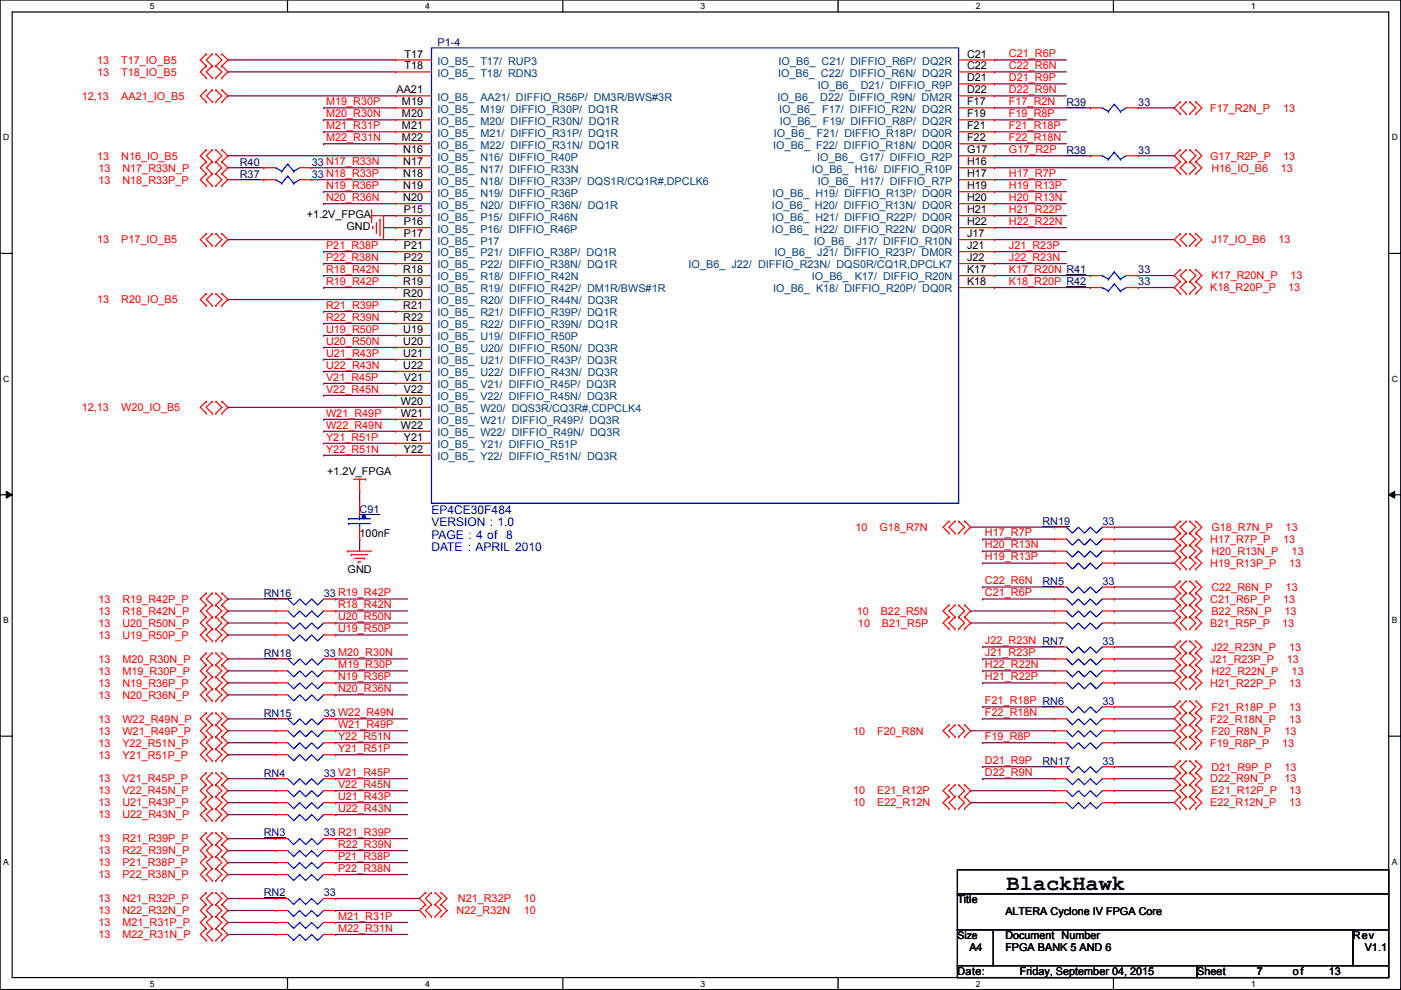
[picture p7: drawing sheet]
<svg xmlns="http://www.w3.org/2000/svg" width="297mm" height="210mm" viewBox="0 0 297 210" stroke-linecap="round" stroke-linejoin="round" font-family="sans-serif">
<defs><g id="words">
<text font-size="4.7" x="213.4" y="188.8">BlackHawk</text>
<g font-size="2.5" fill="#00f">
<text x="91.5" y="109">EP4CE30F484</text>
<text x="91.5" y="111.6">VERSION : 1.0</text>
<text x="91.5" y="114.2">PAGE : 4 of</text>
<text x="91.5" y="116.9">DATE : APRIL 2010</text>
<text x="107.3" y="114.2">8</text>
</g>
<g font-size="2.3" fill="#000080">
<text x="92.8" y="9.7">P1-4</text>
<text x="226.1" y="22.4">R39</text>
<text x="241.3" y="22.4">33</text>
<text x="50.8" y="35.1">R40</text>
<text x="66.1" y="35.1">33 N17_R33N</text>
<text x="226.1" y="32.6">R38</text>
<text x="241.3" y="32.6">33</text>
<text x="50.8" y="37.6">R37</text>
<text x="66.1" y="37.6">33 N18_R33P</text>
<text x="241.3" y="58">33</text>
<text x="241.3" y="60.5">33</text>
<text x="76.2" y="108.8">C91</text>
<text x="221" y="111.3">RN19</text>
<text x="233.7" y="111.3">33</text>
<text x="221" y="124">RN5</text>
<text x="233.7" y="124">33</text>
<text x="55.9" y="126.5">RN16</text>
<text x="68.6" y="126.5">33 R19_R42P</text>
<text x="233.7" y="136.7">33</text>
<text x="55.9" y="139.2">RN18</text>
<text x="68.6" y="139.2">33 M20_R30N</text>
<text x="233.7" y="149.4">33</text>
<text x="55.9" y="151.9">RN15</text>
<text x="68.6" y="151.9">33 W22_R49N</text>
<text x="55.9" y="164.6">RN4</text>
<text x="68.6" y="164.6">33 V21_R45P</text>
<text x="221" y="162.1">RN17</text>
<text x="233.7" y="162.1">33</text>
<text x="55.9" y="177.3">RN3</text>
<text x="68.6" y="177.3">33 R21_R39P</text>
<text x="55.9" y="190">RN2</text>
<text x="68.6" y="190">33</text>
</g>
<g font-size="2.3" fill="#f00">
<text x="20.6" y="13.5">13</text>
<text x="20.6" y="16">13</text>
<text x="25.7" y="13.5">T17_IO_B5</text>
<text x="25.7" y="16">T18_IO_B5</text>
<text x="213.9" y="14.7">C22_R6N</text>
<text x="213.9" y="12.1">C21_R6P</text>
<text x="213.9" y="17.2">D21_R9P</text>
<text x="17.3" y="21.1">12,13</text>
<text x="25.7" y="21.1">AA21_IO_B5</text>
<text x="69.1" y="22.3">M19_R30P</text>
<text x="213.9" y="19.8">D22_R9N</text>
<text x="213.9" y="22.3">F17_R2N</text>
<text x="256.6" y="23.7">F17_R2N_P</text>
<text x="272.1" y="23.7">13</text>
<text x="69.1" y="27.4">M21_R31P</text>
<text x="69.1" y="29.9">M22_R31N</text>
<text x="69.1" y="24.8">M20_R30N</text>
<text x="213.9" y="24.8">F19_R8P</text>
<text x="213.9" y="27.4">F21_R18P</text>
<text x="213.9" y="29.9">F22_R18N</text>
<text x="20.6" y="33.8">13</text>
<text x="25.7" y="33.8">N16_IO_B5</text>
<text x="213.9" y="32.5">G17_R2P</text>
<text x="256.6" y="33.8">G17_R2P_P</text>
<text x="272.1" y="33.8">13</text>
<text x="20.9" y="36.4">13</text>
<text x="20.9" y="38.9">13</text>
<text x="26" y="36.4">N17_R33N_P</text>
<text x="26" y="38.9">N18_R33P_P</text>
<text x="69.1" y="40.1">N19_R36P</text>
<text x="213.9" y="37.5">H17_R7P</text>
<text x="213.9" y="40.1">H19_R13P</text>
<text x="256.8" y="36.4">H16_IO_B6</text>
<text x="271.6" y="36.4">13</text>
<text x="69.1" y="42.6">N20_R36N</text>
<text x="213.9" y="42.6">H20_R13N</text>
<text x="213.9" y="45.2">H21_R22P</text>
<text x="213.9" y="47.7">H22_R22N</text>
<text x="20.6" y="51.6">13</text>
<text x="25.7" y="51.6">P17_IO_B5</text>
<text x="69.1" y="52.8">P21_R38P</text>
<text x="213.9" y="52.8">J21_R23P</text>
<text x="256.8" y="51.6">J17_IO_B6</text>
<text x="271.1" y="51.6">13</text>
<text x="69.1" y="57.9">R18_R42N</text>
<text x="69.1" y="55.3">P22_R38N</text>
<text x="213.9" y="55.3">J22_R23N</text>
<text x="213.9" y="57.9">K17_R20N R41</text>
<text x="256.8" y="59.2">K17_R20N_P</text>
<text x="273.6" y="59.2">13</text>
<text x="20.6" y="64.3">13</text>
<text x="25.7" y="64.3">R20_IO_B5</text>
<text x="69.1" y="65.5">R21_R39P</text>
<text x="69.1" y="60.4">R19_R42P</text>
<text x="213.9" y="60.4">K18_R20P R42</text>
<text x="256.6" y="61.8">K18_R20P_P</text>
<text x="273.1" y="61.8">13</text>
<text x="69.1" y="70.6">U19_R50P</text>
<text x="69.1" y="68">R22_R39N</text>
<text x="69.1" y="75.6">U21_R43P</text>
<text x="69.1" y="73.1">U20_R50N</text>
<text x="69.1" y="80.7">V21_R45P</text>
<text x="69.1" y="83.3">V22_R45N</text>
<text x="69.1" y="78.2">U22_R43N</text>
<text x="17.3" y="87.2">12,13</text>
<text x="25.7" y="87.2">W20_IO_B5</text>
<text x="69.1" y="88.3">W21_R49P</text>
<text x="69.1" y="96">Y22_R51N</text>
<text x="69.1" y="93.4">Y21_R51P</text>
<text x="69.1" y="90.9">W22_R49N</text>
<text x="181.4" y="112.6">10</text>
<text x="186.5" y="112.6">G18_R7N</text>
<text x="208.8" y="113.7">H17_R7P</text>
<text x="256.8" y="112.6">G18_R7N_P</text>
<text x="272.6" y="112.6">13</text>
<text x="208.8" y="118.8">H19_R13P</text>
<text x="208.8" y="116.3">H20_R13N</text>
<text x="256.6" y="115.1">H17_R7P_P</text>
<text x="256.8" y="117.6">H20_R13N_P</text>
<text x="272.1" y="115.1">13</text>
<text x="273.9" y="117.6">13</text>
<text x="208.8" y="123.9">C22_R6N</text>
<text x="256.6" y="120.2">H19_R13P_P</text>
<text x="256.8" y="125.3">C22_R6N_P</text>
<text x="272.6" y="125.3">13</text>
<text x="273.3" y="120.2">13</text>
<text x="20.9" y="127.8">13</text>
<text x="20.9" y="130.3">13</text>
<text x="26" y="127.8">R19_R42P_P</text>
<text x="26" y="130.3">R18_R42N_P</text>
<text x="71.7" y="131.5">U20_R50N</text>
<text x="71.7" y="129">R18_R42N</text>
<text x="181.7" y="130.3">10</text>
<text x="186.7" y="130.3">B22_R5N</text>
<text x="208.8" y="126.4">C21_R6P</text>
<text x="256.6" y="127.8">C21_R6P_P</text>
<text x="256.8" y="130.3">B22_R5N_P</text>
<text x="272.1" y="127.8">13</text>
<text x="272.3" y="130.3">13</text>
<text x="20.9" y="135.4">13</text>
<text x="20.9" y="132.9">13</text>
<text x="26" y="135.4">U19_R50P_P</text>
<text x="26" y="132.9">U20_R50N_P</text>
<text x="71.7" y="134.1">U19_R50P</text>
<text x="181.9" y="132.9">10</text>
<text x="187" y="132.9">B21_R5P</text>
<text x="208.8" y="136.6">J22_R23N RN7</text>
<text x="256.6" y="132.9">B21_R5P_P</text>
<text x="256.8" y="138">J22_R23N_P</text>
<text x="271.8" y="132.9">13</text>
<text x="273.3" y="138">13</text>
<text x="20.9" y="140.5">13</text>
<text x="20.9" y="143">13</text>
<text x="26" y="140.5">M20_R30N_P</text>
<text x="26" y="143">M19_R30P_P</text>
<text x="71.7" y="141.7">M19_R30P</text>
<text x="208.8" y="139.1">J21_R23P</text>
<text x="208.8" y="141.7">H22_R22N</text>
<text x="256.6" y="140.5">J21_R23P_P</text>
<text x="256.8" y="143">H22_R22N_P</text>
<text x="272.8" y="140.5">13</text>
<text x="273.9" y="143">13</text>
<text x="20.9" y="148.1">13</text>
<text x="20.9" y="145.6">13</text>
<text x="26" y="148.1">N20_R36N_P</text>
<text x="26" y="145.6">N19_R36P_P</text>
<text x="71.7" y="144.2">N19_R36P</text>
<text x="71.7" y="146.8">N20_R36N</text>
<text x="208.8" y="144.2">H21_R22P</text>
<text x="208.8" y="149.3">F21_R18P RN6</text>
<text x="256.6" y="145.6">H21_R22P_P</text>
<text x="273.3" y="145.6">13</text>
<text x="20.9" y="153.2">13</text>
<text x="20.9" y="155.7">13</text>
<text x="26" y="153.2">W22_R49N_P</text>
<text x="26" y="155.7">W21_R49P_P</text>
<text x="71.7" y="154.4">W21_R49P</text>
<text x="180.9" y="155.7">10</text>
<text x="186" y="155.7">F20_R8N</text>
<text x="208.8" y="151.8">F22_R18N</text>
<text x="256.6" y="153.2">F22_R18N_P</text>
<text x="256.8" y="150.7">F21_R18P_P</text>
<text x="256.8" y="155.7">F20_R8N_P</text>
<text x="272.3" y="155.7">13</text>
<text x="273.3" y="153.2">13</text>
<text x="273.3" y="150.7">13</text>
<text x="20.9" y="160.8">13</text>
<text x="20.9" y="158.3">13</text>
<text x="26" y="160.8">Y21_R51P_P</text>
<text x="26" y="158.3">Y22_R51N_P</text>
<text x="71.7" y="156.9">Y22_R51N</text>
<text x="71.7" y="159.5">Y21_R51P</text>
<text x="208.8" y="156.9">F19_R8P</text>
<text x="208.8" y="162">D21_R9P</text>
<text x="256.6" y="158.3">F19_R8P_P</text>
<text x="271.8" y="158.3">13</text>
<text x="20.9" y="165.9">13</text>
<text x="26" y="165.9">V21_R45P_P</text>
<text x="71.7" y="167.1">V22_R45N</text>
<text x="208.8" y="164.5">D22_R9N</text>
<text x="256.6" y="165.9">D22_R9N_P</text>
<text x="256.8" y="163.4">D21_R9P_P</text>
<text x="272.3" y="165.9">13</text>
<text x="272.3" y="163.4">13</text>
<text x="20.9" y="168.4">13</text>
<text x="20.9" y="171">13</text>
<text x="20.9" y="173.5">13</text>
<text x="26" y="168.4">V22_R45N_P</text>
<text x="26" y="171">U21_R43P_P</text>
<text x="26" y="173.5">U22_R43N_P</text>
<text x="71.7" y="172.2">U22_R43N</text>
<text x="71.7" y="169.6">U21_R43P</text>
<text x="180.9" y="171">10</text>
<text x="180.9" y="168.4">10</text>
<text x="186" y="171">E22_R12N</text>
<text x="186" y="168.4">E21_R12P</text>
<text x="256.6" y="171">E22_R12N_P</text>
<text x="256.8" y="168.4">E21_R12P_P</text>
<text x="273.3" y="171">13</text>
<text x="273.3" y="168.4">13</text>
<text x="20.9" y="178.6">13</text>
<text x="26" y="178.6">R21_R39P_P</text>
<text x="71.7" y="179.8">R22_R39N</text>
<text x="20.9" y="181.1">13</text>
<text x="20.9" y="183.7">13</text>
<text x="26" y="181.1">R22_R39N_P</text>
<text x="26" y="183.7">P21_R38P_P</text>
<text x="71.7" y="184.9">P22_R38N</text>
<text x="71.7" y="182.3">P21_R38P</text>
<text x="20.9" y="186.2">13</text>
<text x="20.9" y="191.3">13</text>
<text x="26" y="186.2">P22_R38N_P</text>
<text x="26" y="191.3">N21_R32P_P</text>
<text x="97.1" y="191.3">N21_R32P</text>
<text x="111" y="191.3">10</text>
<text x="20.9" y="193.8">13</text>
<text x="20.9" y="196.4">13</text>
<text x="26" y="193.8">N22_R32N_P</text>
<text x="26" y="196.4">M21_R31P_P</text>
<text x="71.7" y="197.6">M22_R31N</text>
<text x="71.7" y="195">M21_R31P</text>
<text x="96.8" y="193.8">N22_R32N</text>
<text x="111" y="193.8">10</text>
<text x="20.9" y="198.9">13</text>
<text x="26" y="198.9">M22_R31N_P</text>
</g>
<g font-size="2.3">
<text x="85.7" y="12.2">T17</text>
<text x="85.7" y="14.7">T18</text>
<text x="205" y="12.2">C21</text>
<text x="205" y="14.7">C22</text>
<text x="205" y="17.3">D21</text>
<text x="84.1" y="19.8">AA21</text>
<text x="85.2" y="22.4">M19</text>
<text x="205" y="19.8">D22</text>
<text x="205" y="22.4">F17</text>
<text x="85.2" y="24.9">M20</text>
<text x="85.2" y="27.4">M21</text>
<text x="85.2" y="30">M22</text>
<text x="205" y="24.9">F19</text>
<text x="205" y="27.4">F21</text>
<text x="205" y="30">F22</text>
<text x="85.5" y="32.5">N16</text>
<text x="85.5" y="35.1">N17</text>
<text x="205" y="32.5">G17</text>
<text x="205" y="35.1">H16</text>
<text x="85.5" y="37.6">N18</text>
<text x="85.5" y="40.1">N19</text>
<text x="205" y="37.6">H17</text>
<text x="205" y="40.1">H19</text>
<text x="65.1" y="46.3">+1.2V_FPGA</text>
<text x="85.5" y="42.7">N20</text>
<text x="85.6" y="45.2">P15</text>
<text x="85.6" y="47.8">P16</text>
<text x="205" y="42.7">H20</text>
<text x="205" y="45.2">H21</text>
<text x="205" y="47.8">H22</text>
<text x="73.5" y="48.8">GND</text>
<text x="85.6" y="50.3">P17</text>
<text x="85.6" y="52.8">P21</text>
<text x="205" y="50.3">J17</text>
<text x="205" y="52.8">J21</text>
<text x="85.5" y="57.9">R18</text>
<text x="85.6" y="55.4">P22</text>
<text x="205" y="55.4">J22</text>
<text x="205" y="57.9">K17</text>
<text x="85.5" y="60.5">R19</text>
<text x="85.5" y="63">R20</text>
<text x="85.5" y="65.5">R21</text>
<text x="205" y="60.5">K18</text>
<text x="85.5" y="68.1">R22</text>
<text x="85.5" y="70.6">U19</text>
<text x="85.5" y="73.2">U20</text>
<text x="85.5" y="75.7">U21</text>
<text x="85.5" y="78.2">U22</text>
<text x="85.6" y="80.8">V21</text>
<text x="85.6" y="83.3">V22</text>
<text x="85" y="85.9">W20</text>
<text x="85" y="88.4">W21</text>
<text x="85" y="90.9">W22</text>
<text x="85.6" y="93.5">Y21</text>
<text x="69.4" y="100.6">+1.2V_FPGA</text>
<text x="85.6" y="96">Y22</text>
<text x="76.2" y="113.8">100nF</text>
<text x="73.7" y="121.5">GND</text>
<text x="203" y="191.6">Title</text>
<text x="213.2" y="194.1">ALTERA Cyclone IV FPGA Core</text>
<text x="205.5" y="201.7">A4</text>
<text x="213.2" y="199.2">Document Number</text>
<text x="213.2" y="201.7">FPGA BANK 5 AND 6</text>
<text x="286.8" y="199.2">Rev</text>
<text x="289.4" y="201.7">V1.1</text>
<text x="203" y="206.8">Date:</text>
<text x="216.2" y="206.8">Friday, September 04, 2015</text>
<text x="253.8" y="206.8">Sheet</text>
<text x="266.5" y="206.8">7</text>
<text x="274.1" y="206.8">of</text>
<text x="281.7" y="206.8">13</text>
</g>
<g font-size="2.3" fill="#004080">
<text x="92.8" y="13.7">IO_B5_ T17/ RUP3</text>
<text x="92.8" y="16.3">IO_B5_ T18/ RDN3</text>
<text x="165" y="16.3">IO_B6_ C22/ DIFFIO_R6N/ DQ2R</text>
<text x="165.1" y="13.7">IO_B6_ C21/ DIFFIO_R6P/ DQ2R</text>
<text x="92.8" y="21.4">IO_B5_ AA21/ DIFFIO_R56P/ DM3R/BWS#3R</text>
<text x="92.8" y="23.9">IO_B5_ M19/ DIFFIO_R30P/ DQ1R</text>
<text x="164.8" y="21.4">IO_B6_ D22/ DIFFIO_R9N/ DM2R</text>
<text x="165.2" y="23.9">IO_B6_ F17/ DIFFIO_R2N/ DQ2R</text>
<text x="173.4" y="18.8">IO_B6_ D21/ DIFFIO_R9P</text>
<text x="92.8" y="26.4">IO_B5_ M20/ DIFFIO_R30N/ DQ1R</text>
<text x="92.8" y="29">IO_B5_ M21/ DIFFIO_R31P/ DQ1R</text>
<text x="164.1" y="29">IO_B6_ F21/ DIFFIO_R18P/ DQ0R</text>
<text x="165.3" y="26.4">IO_B6_ F19/ DIFFIO_R8P/ DQ2R</text>
<text x="92.8" y="31.5">IO_B5_ M22/ DIFFIO_R31N/ DQ1R</text>
<text x="92.8" y="34.1">IO_B5_ N16/ DIFFIO_R40P</text>
<text x="163.9" y="31.5">IO_B6_ F22/ DIFFIO_R18N/ DQ0R</text>
<text x="173.3" y="34.1">IO_B6_ G17/ DIFFIO_R2P</text>
<text x="92.8" y="36.6">IO_B5_ N17/ DIFFIO_R33N</text>
<text x="92.8" y="39.1">IO_B5_ N18/ DIFFIO_R33P/ DQS1R/CQ1R#,DPCLK6</text>
<text x="92.8" y="41.7">IO_B5_ N19/ DIFFIO_R36P</text>
<text x="163.8" y="41.7">IO_B6_ H19/ DIFFIO_R13P/ DQ0R</text>
<text x="172.1" y="36.6">IO_B6_ H16/ DIFFIO_R10P</text>
<text x="173.4" y="39.1">IO_B6_ H17/ DIFFIO_R7P</text>
<text x="92.8" y="44.2">IO_B5_ N20/ DIFFIO_R36N/ DQ1R</text>
<text x="92.8" y="46.8">IO_B5_ P15/ DIFFIO_R46N</text>
<text x="163.7" y="44.2">IO_B6_ H20/ DIFFIO_R13N/ DQ0R</text>
<text x="163.8" y="46.8">IO_B6_ H21/ DIFFIO_R22P/ DQ0R</text>
<text x="92.8" y="49.3">IO_B5_ P16/ DIFFIO_R46P</text>
<text x="92.8" y="51.8">IO_B5_ P17</text>
<text x="163.7" y="49.3">IO_B6_ H22/ DIFFIO_R22N/ DQ0R</text>
<text x="172.5" y="51.8">IO_B6_ J17/ DIFFIO_R10N</text>
<text x="92.8" y="54.4">IO_B5_ P21/ DIFFIO_R38P/ DQ1R</text>
<text x="92.8" y="56.9">IO_B5_ P22/ DIFFIO_R38N/ DQ1R</text>
<text x="92.8" y="59.5">IO_B5_ R18/ DIFFIO_R42N</text>
<text x="146" y="56.9">IO_B6_ J22/ DIFFIO_R23N/ DQS0R/CQ1R,DPCLK7</text>
<text x="164.2" y="54.4">IO_B6_ J21/ DIFFIO_R23P/ DM0R</text>
<text x="172.1" y="59.5">IO_B6_ K17/ DIFFIO_R20N</text>
<text x="92.8" y="62">IO_B5_ R19/ DIFFIO_R42P/ DM1R/BWS#1R</text>
<text x="92.8" y="64.5">IO_B5_ R20/ DIFFIO_R44N/ DQ3R</text>
<text x="163.9" y="62">IO_B6_ K18/ DIFFIO_R20P/ DQ0R</text>
<text x="92.8" y="67.1">IO_B5_ R21/ DIFFIO_R39P/ DQ1R</text>
<text x="92.8" y="69.6">IO_B5_ R22/ DIFFIO_R39N/ DQ1R</text>
<text x="92.8" y="72.2">IO_B5_ U19/ DIFFIO_R50P</text>
<text x="92.8" y="74.7">IO_B5_ U20/ DIFFIO_R50N/ DQ3R</text>
<text x="92.8" y="77.2">IO_B5_ U21/ DIFFIO_R43P/ DQ3R</text>
<text x="92.8" y="79.8">IO_B5_ U22/ DIFFIO_R43N/ DQ3R</text>
<text x="92.8" y="82.3">IO_B5_ V21/ DIFFIO_R45P/ DQ3R</text>
<text x="92.8" y="84.9">IO_B5_ V22/ DIFFIO_R45N/ DQ3R</text>
<text x="92.8" y="87.4">IO_B5_ W20/ DQS3R/CQ3R#,CDPCLK4</text>
<text x="92.8" y="89.9">IO_B5_ W21/ DIFFIO_R49P/ DQ3R</text>
<text x="92.8" y="92.5">IO_B5_ W22/ DIFFIO_R49N/ DQ3R</text>
<text x="92.8" y="95">IO_B5_ Y21/ DIFFIO_R51P</text>
<text x="92.8" y="97.6">IO_B5_ Y22/ DIFFIO_R51N/ DQ3R</text>
</g>
<text font-size="2.2" x="203" y="199.1">Size</text>
<g font-size="1.8">
<text x="31.8" y="1.9">5</text>
<text x="90.1" y="1.9">4</text>
<text x="148.5" y="1.9">3</text>
<text x="206.9" y="1.9">2</text>
<text x="265.2" y="1.9">1</text>
<text x=".7" y="29.8">D</text>
<text x="295.1" y="29.8">D</text>
<text x=".7" y="81">C</text>
<text x="295.1" y="81">C</text>
<text x=".7" y="132.1">B</text>
<text x="295.1" y="132.1">B</text>
<text x=".7" y="183.3">A</text>
<text x="295.1" y="183.3">A</text>
<text x="31.8" y="209.2">5</text>
<text x="90.1" y="209.2">4</text>
<text x="148.5" y="209.2">3</text>
<text x="206.9" y="209.2">2</text>
<text x="265.2" y="209.2">1</text>
</g>
</g></defs>
<path d="M0 0h297v209.8h-297zM2.6 2.5h291.8v204.8h-291.8z" fill="none" stroke="#000" stroke-width=".25"/>
<g fill="#fff">
<path d="M31.8 .3h1v2h-1z"/>
<path d="M31.8 207.5h1v2.1h-1z"/>
</g>
<path d="M61 0v2.5M61 207.3v2.5" fill="none" stroke="#000" stroke-width=".25"/>
<g fill="#fff">
<path d="M90.1 .3h1v2h-1z"/>
<path d="M90.1 207.5h1v2.1h-1z"/>
</g>
<path d="M119.3 0v2.5M119.3 207.3v2.5" fill="none" stroke="#000" stroke-width=".25"/>
<g fill="#fff">
<path d="M148.5 .3h1v2h-1z"/>
<path d="M148.5 207.5h1v2.1h-1z"/>
</g>
<path d="M177.7 0v2.5M177.7 207.3v2.5" fill="none" stroke="#000" stroke-width=".25"/>
<g fill="#fff">
<path d="M206.9 .3h1v2h-1z"/>
<path d="M206.9 207.5h1v2.1h-1z"/>
</g>
<path d="M236.1 0v2.5M236.1 207.3v2.5" fill="none" stroke="#000" stroke-width=".25"/>
<g fill="#fff">
<path d="M265.2 .3h1.1v2h-1.1z"/>
<path d="M265.2 207.5h1.1v2.1h-1.1z"/>
<path d="M.7 28.1h1.3v2.1h-1.3z"/>
<path d="M295.1 28.1h1.3v2.1h-1.3z"/>
<path d="M.7 79.3h1.3v2h-1.3z"/>
<path d="M295.1 79.3h1.3v2h-1.3z"/>
</g>
<path d="M0 53.7h2.6M294.4 53.7h2.6" fill="none" stroke="#000" stroke-width=".25"/>
<g fill="#fff">
<path d="M.7 130.5h1.2v2h-1.2z"/>
<path d="M295.1 130.5h1.2v2h-1.2z"/>
</g>
<path d="M0 104.9h2.6M294.4 104.9h2.6" fill="none" stroke="#000" stroke-width=".25"/>
<path d="M1.3 104.2l1.3 .7-1.3 .7zM294.4 104.9l1.3-.7v1.4z" fill="#000"/>
<path d="M1.3 104.2l1.3 .7-1.3 .7zM294.4 104.9l1.3-.7v1.4z" fill="none" stroke="#000" stroke-width=".21"/>
<g fill="#fff">
<path d="M.7 181.7h1.2v2h-1.2z"/>
<path d="M295.1 181.7h1.2v2h-1.2z"/>
</g>
<path d="M0 156.1h2.6M294.4 156.1h2.6M203 184.4h91.4v5.1h-91.4zM203 189.5h91.4v7.6h-91.4zM203 197.1h7.6v7.6h-7.6zM210.6 197.1h76.2v7.6h-76.2zM286.8 197.1h7.6v7.6h-7.6zM203 204.7h50.8v2.6h-50.8zM253.8 204.7h40.6v2.6h-40.6z" fill="none" stroke="#000" stroke-width=".25"/>
<g fill="none" stroke="#800040" stroke-width=".25">
<path d="M48.3 12.7h.1M48.3 15.2h.1M48.3 12.7h35.6M48.3 15.2h35.6M210.9 15.2h.1M210.9 12.7h.1M210.9 17.8h.1M210.9 12.7h15.2M210.9 15.2h15.2M210.9 17.8h15.2M48.3 20.3h.1M48.3 33h.1"/>
<path d="M48.3 35.6h7.6M48.3 20.3h35.6M48.3 33h35.6M48.3 38.1h7.6M55.9 35.6h.1M55.9 38.1h.1M66.1 35.6h17.8M66.1 38.1h17.8M68.6 27.9h.1M68.6 30.5h.1M68.6 25.4h.1M68.6 22.9h.1"/>
<path d="M68.6 27.9h15.3M68.6 30.5h15.3M68.6 25.4h15.3M68.6 22.9h15.3M83.9 35.6h.1M83.9 38.1h.1M210.9 35.6h.1M210.9 20.3h.1M210.9 25.4h.1M210.9 27.9h.1M210.9 30.5h.1M210.9 38.1h.1"/>
<path d="M210.9 35.6h38.1M210.9 20.3h15.2M210.9 33h20.3M210.9 38.1h15.2M210.9 27.9h15.2M210.9 30.5h15.2M210.9 25.4h15.2M210.9 22.9h20.3M231.2 22.9h.1M231.2 33h.1M241.3 33h7.7M241.3 22.9h7.7"/>
<path d="M249 22.9h.1M249 33h.1M48.3 50.8h.1M48.3 50.8h35.6M68.6 58.4h.1M68.6 53.3h.1M68.6 55.9h.1M68.6 43.2h.1M68.6 40.6h.1M68.6 58.4h15.3M68.6 53.3h15.3M68.6 55.9h15.3"/>
<path d="M68.6 43.2h15.3M68.6 40.6h15.3M81.3 45.7h.1M81.3 48.3h.1M81.3 45.7h2.6M81.3 48.3h2.6M210.9 40.6h.1M210.9 43.2h.1M210.9 45.7h.1M210.9 48.3h.1M210.9 50.8h.1M210.9 55.9h.1"/>
<path d="M210.9 53.3h.1M210.9 45.7h15.2M210.9 48.3h15.2M210.9 58.4h20.3M210.9 53.3h15.2M210.9 55.9h15.2M210.9 50.8h38.1M210.9 43.2h15.2M210.9 40.6h15.2M231.2 58.4h.1M241.3 58.4h7.7M249 58.4h.1"/>
<path d="M48.3 63.5h.1M48.3 63.5h35.6M68.6 78.7h.1M68.6 76.2h.1M68.6 71.1h.1M68.6 73.7h.1M68.6 68.6h.1M68.6 66h.1M68.6 61h.1M68.6 78.7h15.3M68.6 76.2h15.3M68.6 71.1h15.3"/>
<path d="M68.6 73.7h15.3M68.6 68.6h15.3M68.6 66h15.3M68.6 61h15.3M210.9 61h20.3M231.2 61h.1M241.3 61h7.7M249 61h.1M48.3 86.4h.1M48.3 86.4h35.6M68.6 96.5h.1M68.6 94h.1"/>
<path d="M68.6 81.3h.1M68.6 83.8h.1M68.6 88.9h.1M68.6 91.4h.1M68.6 96.5h15.3M68.6 94h15.3M68.6 81.3h15.3M68.6 83.8h15.3M68.6 88.9h15.3M68.6 91.4h15.3M76.2 114.3h.1M76.2 104.1h.1"/>
<path d="M76.2 104.1v2.6M76.2 114.3v2.5M205.8 111.8h.1M205.8 111.8h17.8M208.3 119.4h.1M208.3 116.8h.1M208.3 114.3h.1M208.3 119.4h15.3M208.3 116.8h15.3M208.3 114.3h15.3M236.3 111.8h.1M236.3 114.3h.1"/>
<path d="M236.3 116.8h.1M236.3 119.4h.1M236.3 119.4h12.7M236.3 116.8h12.7M236.3 114.3h12.7M236.3 111.8h12.7M48.3 132.1h.1M48.3 129.5h.1M48.3 127h.1M48.3 134.6h.1M48.3 139.7h.1M48.3 139.7h10.2"/>
<path d="M48.3 132.1h10.2M48.3 134.6h10.2M48.3 129.5h10.2M48.3 127h10.2M71.2 132.1h.1M71.2 134.6h.1M71.2 129.5h.1M71.2 127h.1M71.2 139.7h.1M71.2 139.7h15.2M71.2 132.1h15.2M71.2 134.6h15.2"/>
<path d="M71.2 129.5h15.2M71.2 127h15.2M205.8 132.1h.1M205.8 129.5h.1M205.8 132.1h17.8M205.8 129.5h17.8M208.3 137.2h.1M208.3 139.7h.1M208.3 124.5h.1M208.3 127h.1M208.3 137.2h15.3M208.3 139.7h15.3"/>
<path d="M208.3 127h15.3M208.3 124.5h15.3M236.3 137.2h.1M236.3 139.7h.1M236.3 124.5h.1M236.3 127h.1M236.3 129.5h.1M236.3 132.1h.1M236.3 137.2h12.7M236.3 139.7h12.7M236.3 132.1h12.7M236.3 129.5h12.7"/>
<path d="M236.3 127h12.7M236.3 124.5h12.7M48.3 157.5h.1M48.3 154.9h.1M48.3 152.4h.1M48.3 144.8h.1M48.3 142.2h.1M48.3 147.3h.1M48.3 142.2h10.2M48.3 144.8h10.2M48.3 147.3h10.2M48.3 152.4h10.2"/>
<path d="M48.3 157.5h10.2M48.3 154.9h10.2M71.2 142.2h.1M71.2 144.8h.1M71.2 147.3h.1M71.2 157.5h.1M71.2 152.4h.1M71.2 154.9h.1M71.2 142.2h15.2M71.2 144.8h15.2M71.2 147.3h15.2M71.2 152.4h15.2"/>
<path d="M71.2 157.5h15.2M71.2 154.9h15.2M205.8 154.9h.1M205.8 154.9h17.8M208.3 142.2h.1M208.3 144.8h.1M208.3 152.4h.1M208.3 149.9h.1M208.3 157.5h.1M208.3 142.2h15.3M208.3 144.8h15.3M208.3 152.4h15.3"/>
<path d="M208.3 149.9h15.3M208.3 157.5h15.3M236.3 142.2h.1M236.3 144.8h.1M236.3 149.9h.1M236.3 152.4h.1M236.3 154.9h.1M236.3 157.5h.1M236.3 142.2h12.7M236.3 144.8h12.7M236.3 152.4h12.7M236.3 149.9h12.7"/>
<path d="M236.3 157.5h12.7M236.3 154.9h12.7M48.3 165.1h.1M48.3 167.6h.1M48.3 170.2h.1M48.3 172.7h.1M48.3 160h.1M48.3 177.8h.1M48.3 160h10.2M48.3 165.1h10.2M48.3 170.2h10.2M48.3 167.6h10.2"/>
<path d="M48.3 177.8h10.2M48.3 172.7h10.2M71.2 160h.1M71.2 177.8h.1M71.2 167.6h.1M71.2 165.1h.1M71.2 172.7h.1M71.2 170.2h.1M71.2 160h15.2M71.2 165.1h15.2M71.2 170.2h15.2M71.2 167.6h15.2"/>
<path d="M71.2 177.8h15.2M71.2 172.7h15.2M205.8 170.2h.1M205.8 167.6h.1M205.8 170.2h17.8M205.8 167.6h17.8M208.3 162.6h.1M208.3 165.1h.1M208.3 162.6h15.3M208.3 165.1h15.3M236.3 162.6h.1M236.3 165.1h.1"/>
<path d="M236.3 167.6h.1M236.3 170.2h.1M236.3 162.6h12.7M236.3 165.1h12.7M236.3 170.2h12.7M236.3 167.6h12.7M48.3 182.9h.1M48.3 180.3h.1M48.3 185.4h.1M48.3 195.6h.1M48.3 193h.1M48.3 190.5h.1"/>
<path d="M48.3 198.1h.1M48.3 193h10.2M48.3 190.5h10.2M48.3 198.1h10.2M48.3 195.6h10.2M48.3 180.3h10.2M48.3 185.4h10.2M48.3 182.9h10.2M71.2 193h.1M71.2 190.5h.1M71.2 198.1h.1M71.2 195.6h.1"/>
<path d="M71.2 180.3h.1M71.2 185.4h.1M71.2 182.9h.1M71.2 193h17.7M71.2 190.5h17.7M71.2 198.1h15.2M71.2 195.6h15.2M71.2 180.3h15.2M71.2 185.4h15.2M71.2 182.9h15.2"/>
</g>
<g fill="none" stroke="#f00" stroke-width=".25">
<path d="M43.7 19.1h.1M43.7 11.4h.1M43.7 14h.1M43.7 16.5h.1M43.7 19.1l-1.2 1.2 1.2 1.3M43.7 11.4l-1.2 1.3 1.2 1.3M43.7 14l-1.2 1.2 1.2 1.3M45 19.1h.1M45 14h.1M45 11.4h.1M45 16.5h.1M45 19.1l-1.3 1.2 1.3 1.3"/>
<path d="M45 11.4l-1.3 1.3 1.3 1.3M45 14l-1.3 1.2 1.3 1.3M45.8 19.1h.1M45.8 14h.1M45.8 11.4h.1M45.8 16.5h.1M45.8 19.1l1.2 1.2-1.2 1.3M45.8 11.4l1.2 1.3-1.2 1.3M45.8 14l1.2 1.2-1.2 1.3M47 19.1h.1M47 11.4h.1M47 14h.1"/>
<path d="M47 16.5h.1M47 19.1l1.3 1.2-1.3 1.3M47 11.4l1.3 1.3-1.3 1.3M47 14l1.3 1.2-1.3 1.3M83.9 12.7h.1M83.9 15.2h.1M83.9 12.7h7.6M83.9 15.2h7.6M203.2 12.7h7.7M203.2 15.2h7.7M203.2 17.8h7.7M210.9 12.7h.1"/>
<path d="M210.9 15.2h.1M210.9 17.8h.1M43.7 21.6h.1M43.7 31.8h.1M43.7 34.3h.1M43.7 36.8h.1M43.7 39.4h.1M43.7 31.8l-1.2 1.2 1.2 1.3M43.7 34.3l-1.2 1.3 1.2 1.2M43.7 36.8l-1.2 1.3 1.2 1.3M45 21.6h.1M45 34.3h.1"/>
<path d="M45 31.8h.1M45 36.8h.1M45 39.4h.1M45 31.8l-1.3 1.2 1.3 1.3M45 34.3l-1.3 1.3 1.3 1.2M45 36.8l-1.3 1.3 1.3 1.3M45.8 21.6h.1M45.8 34.3h.1M45.8 31.8h.1M45.8 36.8h.1M45.8 39.4h.1M45.8 31.8l1.2 1.2-1.2 1.3"/>
<path d="M45.8 34.3l1.2 1.3-1.2 1.2M45.8 36.8l1.2 1.3-1.2 1.3M47 21.6h.1M47 31.8h.1M47 34.3h.1M47 36.8h.1M47 39.4h.1M47 31.8l1.3 1.2-1.3 1.3M47 34.3l1.3 1.3-1.3 1.2M47 36.8l1.3 1.3-1.3 1.3M55.9 35.6h.1M55.9 38.1h.1"/>
<path d="M55.9 35.6h2.6M55.9 38.1h2.6M63.5 35.6h2.6M63.5 38.1h2.6M66.1 35.6h.1M66.1 38.1h.1M83.9 20.3h.1M83.9 22.9h.1M83.9 25.4h.1M83.9 27.9h.1M83.9 30.5h.1M83.9 33h.1"/>
<path d="M83.9 35.6h.1M83.9 38.1h.1M83.9 35.6h7.6M83.9 20.3h7.6M83.9 22.9h7.6M83.9 25.4h7.6M83.9 27.9h7.6M83.9 30.5h7.6M83.9 33h7.6M83.9 38.1h7.6M203.2 35.6h7.7M203.2 20.3h7.7"/>
<path d="M203.2 22.9h7.7M203.2 25.4h7.7M203.2 27.9h7.7M203.2 30.5h7.7M203.2 33h7.7M203.2 38.1h7.7M210.9 20.3h.1M210.9 22.9h.1M210.9 25.4h.1M210.9 27.9h.1M210.9 30.5h.1M210.9 33h.1"/>
<path d="M210.9 35.6h.1M210.9 38.1h.1M231.2 33h.1M231.2 22.9h.1M231.2 22.9h2.5M231.2 33h2.5M238.8 22.9h2.5M238.8 33h2.5M241.3 33h.1M241.3 22.9h.1M250.2 21.6h.1M250.2 24.1h.1"/>
<path d="M250.2 31.8h.1M250.2 34.3h.1M250.2 36.8h.1M250.2 31.8l-1.2 1.2 1.2 1.3M250.2 21.6l-1.2 1.3 1.2 1.2M250.2 34.3l-1.2 1.3 1.2 1.2M251.5 24.1h.1M251.5 21.6h.1M251.5 34.3h.1M251.5 31.8h.1M251.5 36.8h.1M251.5 31.8l-1.3 1.2 1.3 1.3"/>
<path d="M251.5 21.6l-1.3 1.3 1.3 1.2M251.5 34.3l-1.3 1.3 1.3 1.2M252.3 24.1h.1M252.3 21.6h.1M252.3 34.3h.1M252.3 31.8h.1M252.3 36.8h.1M252.3 31.8l1.2 1.2-1.2 1.3M252.3 21.6l1.2 1.3-1.2 1.2M252.3 34.3l1.2 1.3-1.2 1.2M253.5 21.6h.1M253.5 24.1h.1"/>
<path d="M253.5 31.8h.1M253.5 34.3h.1M253.5 36.8h.1M253.5 31.8l1.3 1.2-1.3 1.3M253.5 21.6l1.3 1.3-1.3 1.2M253.5 34.3l1.3 1.3-1.3 1.2M43.7 49.5h.1M43.7 52.1h.1M43.7 49.5l-1.2 1.3 1.2 1.3M45 52.1h.1M45 49.5h.1M45 49.5l-1.3 1.3 1.3 1.3"/>
<path d="M45.8 52.1h.1M45.8 49.5h.1M45.8 49.5l1.2 1.3-1.2 1.3M47 49.5h.1M47 52.1h.1M47 49.5l1.3 1.3-1.3 1.3M78.8 47h.1M78.8 45.7h2.5M78.8 44.5v2.5M79 48h.1M79 48v.5M79.8 49.3h.1"/>
<path d="M79.8 47.3v2M80.6 46.5h.1M80.6 46.5v3.5M81.3 45.7h.1M81.3 45.7v5.1M83.9 40.6h.1M83.9 43.2h.1M83.9 45.7h.1M83.9 48.3h.1M83.9 50.8h.1M83.9 53.3h.1M83.9 55.9h.1"/>
<path d="M83.9 58.4h.1M83.9 45.7h7.6M83.9 58.4h7.6M83.9 40.6h7.6M83.9 43.2h7.6M83.9 48.3h7.6M83.9 50.8h7.6M83.9 53.3h7.6M83.9 55.9h7.6M203.2 45.7h7.7M203.2 58.4h7.7M203.2 40.6h7.7"/>
<path d="M203.2 43.2h7.7M203.2 48.3h7.7M203.2 50.8h7.7M203.2 53.3h7.7M203.2 55.9h7.7M210.9 40.6h.1M210.9 43.2h.1M210.9 45.7h.1M210.9 48.3h.1M210.9 50.8h.1M210.9 53.3h.1M210.9 55.9h.1"/>
<path d="M210.9 58.4h.1M231.2 58.4h.1M231.2 58.4h2.5M238.8 58.4h2.5M241.3 58.4h.1M250.2 59.7h.1M250.2 57.2h.1M250.2 49.5h.1M250.2 52.1h.1M250.2 59.7l-1.2 1.3 1.2 1.2M250.2 57.2l-1.2 1.2 1.2 1.3M250.2 49.5l-1.2 1.3 1.2 1.3"/>
<path d="M251.5 59.7h.1M251.5 57.2h.1M251.5 52.1h.1M251.5 49.5h.1M251.5 59.7l-1.3 1.3 1.3 1.2M251.5 57.2l-1.3 1.2 1.3 1.3M251.5 49.5l-1.3 1.3 1.3 1.3M252.3 59.7h.1M252.3 57.2h.1M252.3 52.1h.1M252.3 49.5h.1M252.3 59.7l1.2 1.3-1.2 1.2"/>
<path d="M252.3 57.2l1.2 1.2-1.2 1.3M252.3 49.5l1.2 1.3-1.2 1.3M253.5 59.7h.1M253.5 57.2h.1M253.5 49.5h.1M253.5 52.1h.1M253.5 59.7l1.3 1.3-1.3 1.2M253.5 57.2l1.3 1.2-1.3 1.3M253.5 49.5l1.3 1.3-1.3 1.3M43.7 62.2h.1M43.7 64.8h.1M43.7 62.2l-1.2 1.3 1.2 1.3"/>
<path d="M45 64.8h.1M45 62.2h.1M45 62.2l-1.3 1.3 1.3 1.3M45.8 64.8h.1M45.8 62.2h.1M45.8 62.2l1.2 1.3-1.2 1.3M47 62.2h.1M47 64.8h.1M47 62.2l1.3 1.3-1.3 1.3M83.9 61h.1M83.9 63.5h.1M83.9 66h.1"/>
<path d="M83.9 68.6h.1M83.9 71.1h.1M83.9 73.7h.1M83.9 76.2h.1M83.9 78.7h.1M83.9 61h7.6M83.9 63.5h7.6M83.9 66h7.6M83.9 68.6h7.6M83.9 71.1h7.6M83.9 73.7h7.6M83.9 76.2h7.6"/>
<path d="M83.9 78.7h7.6M203.2 61h7.7M210.9 61h.1M231.2 61h.1M231.2 61h2.5M238.8 61h2.5M241.3 61h.1M250.2 62.2h.1M251.5 62.2h.1M252.3 62.2h.1M253.5 62.2h.1M43.7 85.1h.1"/>
<path d="M43.7 87.6h.1M43.7 85.1l-1.2 1.3 1.2 1.2M45 87.6h.1M45 85.1h.1M45 85.1l-1.3 1.3 1.3 1.2M45.8 87.6h.1M45.8 85.1h.1M45.8 85.1l1.2 1.3-1.2 1.2M47 85.1h.1M47 87.6h.1M47 85.1l1.3 1.3-1.3 1.2M83.9 81.3h.1"/>
<path d="M83.9 83.8h.1M83.9 86.4h.1M83.9 88.9h.1M83.9 91.4h.1M83.9 94h.1M83.9 96.5h.1M83.9 81.3h7.6M83.9 83.8h7.6M83.9 86.4h7.6M83.9 88.9h7.6M83.9 91.4h7.6M83.9 94h7.6"/>
<path d="M83.9 96.5h7.6M73.7 116.8h.1M73.7 116.8h5.1M74.5 117.6h.1M74.5 117.6h3.5M75 101.6h2.5M75.2 118.4h2.1M76 119.1h.1M76 119.1h.5M76.2 104.1h.1M76.2 101.6v2.5M77.3 118.4h.1"/>
<path d="M77.5 101.6h.1M201.2 110.5h.1M201.2 113h.1M201.2 110.5l-1.3 1.3 1.3 1.2M202.5 113h.1M202.5 110.5h.1M202.5 110.5l-1.3 1.3 1.3 1.2M203.2 113h.1M203.2 110.5h.1M203.2 110.5l1.3 1.3-1.3 1.2M204.5 110.5h.1M204.5 113h.1"/>
<path d="M204.5 110.5l1.3 1.3-1.3 1.2M223.6 119.4h.1M223.6 116.8h.1M223.6 114.3h.1M223.6 111.8h.1M223.6 116.8h2.5M223.6 119.4h2.5M223.6 114.3h2.5M223.6 111.8h2.5M233.7 116.8h2.6M233.7 119.4h2.6M233.7 114.3h2.6"/>
<path d="M233.7 111.8h2.6M236.3 111.8h.1M236.3 114.3h.1M236.3 116.8h.1M236.3 119.4h.1M250.2 113h.1M250.2 115.6h.1M250.2 110.5h.1M250.2 118.1h.1M250.2 113l-1.2 1.3 1.2 1.3M250.2 110.5l-1.2 1.3 1.2 1.2M250.2 115.6l-1.2 1.2 1.2 1.3"/>
<path d="M250.2 118.1l-1.2 1.3 1.2 1.3M251.5 115.6h.1M251.5 113h.1M251.5 110.5h.1M251.5 118.1h.1M251.5 113l-1.3 1.3 1.3 1.3M251.5 110.5l-1.3 1.3 1.3 1.2M251.5 115.6l-1.3 1.2 1.3 1.3M251.5 118.1l-1.3 1.3 1.3 1.3M252.3 115.6h.1M252.3 113h.1M252.3 110.5h.1"/>
<path d="M252.3 118.1h.1M252.3 113l1.2 1.3-1.2 1.3M252.3 110.5l1.2 1.3-1.2 1.2M252.3 115.6l1.2 1.2-1.2 1.3M252.3 118.1l1.2 1.3-1.2 1.3M253.5 113h.1M253.5 115.6h.1M253.5 110.5h.1M253.5 118.1h.1M253.5 113l1.3 1.3-1.3 1.3M253.5 110.5l1.3 1.3-1.3 1.2M253.5 115.6l1.3 1.2-1.3 1.3"/>
<path d="M253.5 118.1l1.3 1.3-1.3 1.3M43.7 125.7h.1M43.7 128.3h.1M43.7 130.8h.1M43.7 133.4h.1M43.7 135.9h.1M43.7 138.4h.1M43.7 125.7l-1.2 1.3 1.2 1.3M43.7 128.3l-1.2 1.2 1.2 1.3M43.7 133.4l-1.2 1.2 1.2 1.3M43.7 130.8l-1.2 1.3 1.2 1.3M43.7 138.4l-1.2 1.3 1.2 1.3"/>
<path d="M45 128.3h.1M45 125.7h.1M45 130.8h.1M45 135.9h.1M45 133.4h.1M45 138.4h.1M45 125.7l-1.3 1.3 1.3 1.3M45 128.3l-1.3 1.2 1.3 1.3M45 133.4l-1.3 1.2 1.3 1.3M45 130.8l-1.3 1.3 1.3 1.3M45 138.4l-1.3 1.3 1.3 1.3M45.8 128.3h.1"/>
<path d="M45.8 125.7h.1M45.8 130.8h.1M45.8 135.9h.1M45.8 133.4h.1M45.8 138.4h.1M45.8 125.7l1.2 1.3-1.2 1.3M45.8 128.3l1.2 1.2-1.2 1.3M45.8 133.4l1.2 1.2-1.2 1.3M45.8 130.8l1.2 1.3-1.2 1.3M45.8 138.4l1.2 1.3-1.2 1.3M47 125.7h.1M47 128.3h.1"/>
<path d="M47 130.8h.1M47 133.4h.1M47 135.9h.1M47 138.4h.1M47 125.7l1.3 1.3-1.3 1.3M47 128.3l1.3 1.2-1.3 1.3M47 133.4l1.3 1.2-1.3 1.3M47 130.8l1.3 1.3-1.3 1.3M47 138.4l1.3 1.3-1.3 1.3M58.5 139.7h.1M58.5 127h.1M58.5 129.5h.1"/>
<path d="M58.5 132.1h.1M58.5 134.6h.1M58.5 132.1h2.5M58.5 129.5h2.5M58.5 127h2.5M58.5 139.7h2.5M58.5 134.6h2.5M68.6 132.1h2.6M68.6 129.5h2.6M68.6 127h2.6M68.6 139.7h2.6M68.6 134.6h2.6"/>
<path d="M71.2 139.7h.1M71.2 134.6h.1M71.2 132.1h.1M71.2 129.5h.1M71.2 127h.1M201.2 130.8h.1M201.2 133.4h.1M201.2 128.3h.1M201.2 130.8l-1.3 1.3 1.3 1.3M201.2 128.3l-1.3 1.2 1.3 1.3M202.5 133.4h.1M202.5 130.8h.1"/>
<path d="M202.5 128.3h.1M202.5 130.8l-1.3 1.3 1.3 1.3M202.5 128.3l-1.3 1.2 1.3 1.3M203.2 133.4h.1M203.2 130.8h.1M203.2 128.3h.1M203.2 130.8l1.3 1.3-1.3 1.3M203.2 128.3l1.3 1.2-1.3 1.3M204.5 130.8h.1M204.5 133.4h.1M204.5 128.3h.1M204.5 130.8l1.3 1.3-1.3 1.3"/>
<path d="M204.5 128.3l1.3 1.2-1.3 1.3M223.6 132.1h.1M223.6 129.5h.1M223.6 127h.1M223.6 124.5h.1M223.6 139.7h.1M223.6 137.2h.1M223.6 132.1h2.5M223.6 129.5h2.5M223.6 127h2.5M223.6 124.5h2.5M223.6 139.7h2.5"/>
<path d="M223.6 137.2h2.5M233.7 132.1h2.6M233.7 129.5h2.6M233.7 127h2.6M233.7 124.5h2.6M233.7 139.7h2.6M233.7 137.2h2.6M236.3 124.5h.1M236.3 127h.1M236.3 129.5h.1M236.3 132.1h.1M236.3 137.2h.1"/>
<path d="M236.3 139.7h.1M250.2 138.4h.1M250.2 135.9h.1M250.2 120.7h.1M250.2 125.7h.1M250.2 128.3h.1M250.2 123.2h.1M250.2 130.8h.1M250.2 133.4h.1M250.2 125.7l-1.2 1.3 1.2 1.3M250.2 123.2l-1.2 1.3 1.2 1.2M250.2 138.4l-1.2 1.3 1.2 1.3"/>
<path d="M250.2 135.9l-1.2 1.3 1.2 1.2M250.2 128.3l-1.2 1.2 1.2 1.3M250.2 130.8l-1.2 1.3 1.2 1.3M251.5 138.4h.1M251.5 135.9h.1M251.5 120.7h.1M251.5 128.3h.1M251.5 125.7h.1M251.5 123.2h.1M251.5 130.8h.1M251.5 133.4h.1M251.5 123.2l-1.3 1.3 1.3 1.2"/>
<path d="M251.5 138.4l-1.3 1.3 1.3 1.3M251.5 135.9l-1.3 1.3 1.3 1.2M251.5 125.7l-1.3 1.3 1.3 1.3M251.5 128.3l-1.3 1.2 1.3 1.3M251.5 130.8l-1.3 1.3 1.3 1.3M252.3 138.4h.1M252.3 135.9h.1M252.3 120.7h.1M252.3 128.3h.1M252.3 125.7h.1M252.3 123.2h.1M252.3 130.8h.1"/>
<path d="M252.3 133.4h.1M252.3 138.4l1.2 1.3-1.2 1.3M252.3 135.9l1.2 1.3-1.2 1.2M252.3 125.7l1.2 1.3-1.2 1.3M252.3 123.2l1.2 1.3-1.2 1.2M252.3 128.3l1.2 1.2-1.2 1.3M252.3 130.8l1.2 1.3-1.2 1.3M253.5 138.4h.1M253.5 135.9h.1M253.5 120.7h.1M253.5 125.7h.1M253.5 128.3h.1"/>
<path d="M253.5 123.2h.1M253.5 130.8h.1M253.5 133.4h.1M253.5 138.4l1.3 1.3-1.3 1.3M253.5 135.9l1.3 1.3-1.3 1.2M253.5 125.7l1.3 1.3-1.3 1.3M253.5 123.2l1.3 1.3-1.3 1.2M253.5 128.3l1.3 1.2-1.3 1.3M253.5 130.8l1.3 1.3-1.3 1.3M43.7 151.1h.1M43.7 153.7h.1M43.7 156.2h.1"/>
<path d="M43.7 158.8h.1M43.7 141h.1M43.7 143.5h.1M43.7 146.1h.1M43.7 148.6h.1M43.7 151.1l-1.2 1.3 1.2 1.3M43.7 153.7l-1.2 1.2 1.2 1.3M43.7 158.8l-1.2 1.2 1.2 1.3M43.7 156.2l-1.2 1.3 1.2 1.3M43.7 141l-1.2 1.2 1.2 1.3M43.7 146.1l-1.2 1.2 1.2 1.3M43.7 143.5l-1.2 1.3 1.2 1.3"/>
<path d="M45 153.7h.1M45 151.1h.1M45 156.2h.1M45 158.8h.1M45 141h.1M45 143.5h.1M45 148.6h.1M45 146.1h.1M45 151.1l-1.3 1.3 1.3 1.3M45 153.7l-1.3 1.2 1.3 1.3M45 158.8l-1.3 1.2 1.3 1.3M45 156.2l-1.3 1.3 1.3 1.3"/>
<path d="M45 141l-1.3 1.2 1.3 1.3M45 146.1l-1.3 1.2 1.3 1.3M45 143.5l-1.3 1.3 1.3 1.3M45.8 153.7h.1M45.8 151.1h.1M45.8 156.2h.1M45.8 158.8h.1M45.8 141h.1M45.8 143.5h.1M45.8 148.6h.1M45.8 146.1h.1M45.8 151.1l1.2 1.3-1.2 1.3"/>
<path d="M45.8 153.7l1.2 1.2-1.2 1.3M45.8 158.8l1.2 1.2-1.2 1.3M45.8 156.2l1.2 1.3-1.2 1.3M45.8 141l1.2 1.2-1.2 1.3M45.8 146.1l1.2 1.2-1.2 1.3M45.8 143.5l1.2 1.3-1.2 1.3M47 151.1h.1M47 153.7h.1M47 156.2h.1M47 158.8h.1M47 141h.1M47 143.5h.1"/>
<path d="M47 146.1h.1M47 148.6h.1M47 151.1l1.3 1.3-1.3 1.3M47 153.7l1.3 1.2-1.3 1.3M47 158.8l1.3 1.2-1.3 1.3M47 156.2l1.3 1.3-1.3 1.3M47 141l1.3 1.2-1.3 1.3M47 146.1l1.3 1.2-1.3 1.3M47 143.5l1.3 1.3-1.3 1.3M58.5 152.4h.1M58.5 154.9h.1M58.5 157.5h.1"/>
<path d="M58.5 142.2h.1M58.5 144.8h.1M58.5 147.3h.1M58.5 157.5h2.5M58.5 154.9h2.5M58.5 152.4h2.5M58.5 147.3h2.5M58.5 144.8h2.5M58.5 142.2h2.5M68.6 157.5h2.6M68.6 154.9h2.6M68.6 152.4h2.6"/>
<path d="M68.6 147.3h2.6M68.6 144.8h2.6M68.6 142.2h2.6M71.2 157.5h.1M71.2 154.9h.1M71.2 152.4h.1M71.2 147.3h.1M71.2 144.8h.1M71.2 142.2h.1M201.2 153.7h.1M201.2 156.2h.1M201.2 153.7l-1.3 1.2 1.3 1.3"/>
<path d="M202.5 156.2h.1M202.5 153.7h.1M202.5 153.7l-1.3 1.2 1.3 1.3M203.2 156.2h.1M203.2 153.7h.1M203.2 153.7l1.3 1.2-1.3 1.3M204.5 153.7h.1M204.5 156.2h.1M204.5 153.7l1.3 1.2-1.3 1.3M223.6 157.5h.1M223.6 154.9h.1M223.6 152.4h.1"/>
<path d="M223.6 149.9h.1M223.6 144.8h.1M223.6 142.2h.1M223.6 157.5h2.5M223.6 154.9h2.5M223.6 152.4h2.5M223.6 144.8h2.5M223.6 142.2h2.5M223.6 149.9h2.5M233.7 157.5h2.6M233.7 154.9h2.6M233.7 152.4h2.6"/>
<path d="M233.7 144.8h2.6M233.7 142.2h2.6M233.7 149.9h2.6M236.3 149.9h.1M236.3 152.4h.1M236.3 154.9h.1M236.3 157.5h.1M236.3 142.2h.1M236.3 144.8h.1M250.2 141h.1M250.2 143.5h.1M250.2 146.1h.1"/>
<path d="M250.2 151.1h.1M250.2 153.7h.1M250.2 148.6h.1M250.2 156.2h.1M250.2 158.8h.1M250.2 141l-1.2 1.2 1.2 1.3M250.2 143.5l-1.2 1.3 1.2 1.3M250.2 151.1l-1.2 1.3 1.2 1.3M250.2 148.6l-1.2 1.3 1.2 1.2M250.2 153.7l-1.2 1.2 1.2 1.3M250.2 156.2l-1.2 1.3 1.2 1.3M251.5 141h.1"/>
<path d="M251.5 143.5h.1M251.5 146.1h.1M251.5 153.7h.1M251.5 151.1h.1M251.5 148.6h.1M251.5 156.2h.1M251.5 158.8h.1M251.5 141l-1.3 1.2 1.3 1.3M251.5 143.5l-1.3 1.3 1.3 1.3M251.5 151.1l-1.3 1.3 1.3 1.3M251.5 148.6l-1.3 1.3 1.3 1.2M251.5 153.7l-1.3 1.2 1.3 1.3"/>
<path d="M251.5 156.2l-1.3 1.3 1.3 1.3M252.3 141h.1M252.3 143.5h.1M252.3 146.1h.1M252.3 153.7h.1M252.3 151.1h.1M252.3 148.6h.1M252.3 156.2h.1M252.3 158.8h.1M252.3 141l1.2 1.2-1.2 1.3M252.3 143.5l1.2 1.3-1.2 1.3M252.3 151.1l1.2 1.3-1.2 1.3"/>
<path d="M252.3 148.6l1.2 1.3-1.2 1.2M252.3 153.7l1.2 1.2-1.2 1.3M252.3 156.2l1.2 1.3-1.2 1.3M253.5 141h.1M253.5 143.5h.1M253.5 146.1h.1M253.5 151.1h.1M253.5 153.7h.1M253.5 148.6h.1M253.5 156.2h.1M253.5 158.8h.1M253.5 141l1.3 1.2-1.3 1.3"/>
<path d="M253.5 143.5l1.3 1.3-1.3 1.3M253.5 151.1l1.3 1.3-1.3 1.3M253.5 148.6l1.3 1.3-1.3 1.2M253.5 153.7l1.3 1.2-1.3 1.3M253.5 156.2l1.3 1.3-1.3 1.3M43.7 163.8h.1M43.7 166.4h.1M43.7 168.9h.1M43.7 171.5h.1M43.7 174h.1M43.7 161.3h.1M43.7 176.5h.1"/>
<path d="M43.7 179.1h.1M43.7 163.8l-1.2 1.3 1.2 1.3M43.7 166.4l-1.2 1.2 1.2 1.3M43.7 168.9l-1.2 1.3 1.2 1.3M43.7 171.5l-1.2 1.2 1.2 1.3M43.7 176.5l-1.2 1.3 1.2 1.3M43.7 179.1l-1.2 1.2 1.2 1.3M45 166.4h.1M45 163.8h.1M45 168.9h.1M45 171.5h.1M45 174h.1"/>
<path d="M45 161.3h.1M45 179.1h.1M45 176.5h.1M45 163.8l-1.3 1.3 1.3 1.3M45 166.4l-1.3 1.2 1.3 1.3M45 168.9l-1.3 1.3 1.3 1.3M45 171.5l-1.3 1.2 1.3 1.3M45 176.5l-1.3 1.3 1.3 1.3M45 179.1l-1.3 1.2 1.3 1.3M45.8 166.4h.1M45.8 163.8h.1M45.8 168.9h.1"/>
<path d="M45.8 171.5h.1M45.8 174h.1M45.8 161.3h.1M45.8 179.1h.1M45.8 176.5h.1M45.8 163.8l1.2 1.3-1.2 1.3M45.8 166.4l1.2 1.2-1.2 1.3M45.8 168.9l1.2 1.3-1.2 1.3M45.8 171.5l1.2 1.2-1.2 1.3M45.8 176.5l1.2 1.3-1.2 1.3M45.8 179.1l1.2 1.2-1.2 1.3M47 163.8h.1"/>
<path d="M47 166.4h.1M47 168.9h.1M47 171.5h.1M47 174h.1M47 161.3h.1M47 176.5h.1M47 179.1h.1M47 163.8l1.3 1.3-1.3 1.3M47 166.4l1.3 1.2-1.3 1.3M47 168.9l1.3 1.3-1.3 1.3M47 171.5l1.3 1.2-1.3 1.3M47 176.5l1.3 1.3-1.3 1.3"/>
<path d="M47 179.1l1.3 1.2-1.3 1.3M58.5 160h.1M58.5 177.8h.1M58.5 165.1h.1M58.5 167.6h.1M58.5 170.2h.1M58.5 172.7h.1M58.5 170.2h2.5M58.5 167.6h2.5M58.5 165.1h2.5M58.5 160h2.5M58.5 177.8h2.5"/>
<path d="M58.5 172.7h2.5M68.6 170.2h2.6M68.6 167.6h2.6M68.6 165.1h2.6M68.6 160h2.6M68.6 177.8h2.6M68.6 172.7h2.6M71.2 160h.1M71.2 177.8h.1M71.2 172.7h.1M71.2 170.2h.1M71.2 167.6h.1"/>
<path d="M71.2 165.1h.1M201.2 168.9h.1M201.2 171.5h.1M201.2 166.4h.1M201.2 168.9l-1.3 1.3 1.3 1.3M201.2 166.4l-1.3 1.2 1.3 1.3M202.5 171.5h.1M202.5 168.9h.1M202.5 166.4h.1M202.5 168.9l-1.3 1.3 1.3 1.3M202.5 166.4l-1.3 1.2 1.3 1.3M203.2 171.5h.1"/>
<path d="M203.2 168.9h.1M203.2 166.4h.1M203.2 168.9l1.3 1.3-1.3 1.3M203.2 166.4l1.3 1.2-1.3 1.3M204.5 168.9h.1M204.5 171.5h.1M204.5 166.4h.1M204.5 168.9l1.3 1.3-1.3 1.3M204.5 166.4l1.3 1.2-1.3 1.3M223.6 170.2h.1M223.6 167.6h.1M223.6 165.1h.1"/>
<path d="M223.6 162.6h.1M223.6 170.2h2.5M223.6 167.6h2.5M223.6 165.1h2.5M223.6 162.6h2.5M233.7 170.2h2.6M233.7 167.6h2.6M233.7 165.1h2.6M233.7 162.6h2.6M236.3 162.6h.1M236.3 165.1h.1M236.3 167.6h.1"/>
<path d="M236.3 170.2h.1M250.2 163.8h.1M250.2 166.4h.1M250.2 161.3h.1M250.2 168.9h.1M250.2 171.5h.1M250.2 163.8l-1.2 1.3 1.2 1.3M250.2 161.3l-1.2 1.3 1.2 1.2M250.2 166.4l-1.2 1.2 1.2 1.3M250.2 168.9l-1.2 1.3 1.2 1.3M251.5 166.4h.1M251.5 163.8h.1"/>
<path d="M251.5 161.3h.1M251.5 168.9h.1M251.5 171.5h.1M251.5 163.8l-1.3 1.3 1.3 1.3M251.5 161.3l-1.3 1.3 1.3 1.2M251.5 166.4l-1.3 1.2 1.3 1.3M251.5 168.9l-1.3 1.3 1.3 1.3M252.3 166.4h.1M252.3 163.8h.1M252.3 161.3h.1M252.3 168.9h.1M252.3 171.5h.1"/>
<path d="M252.3 163.8l1.2 1.3-1.2 1.3M252.3 161.3l1.2 1.3-1.2 1.2M252.3 166.4l1.2 1.2-1.2 1.3M252.3 168.9l1.2 1.3-1.2 1.3M253.5 163.8h.1M253.5 166.4h.1M253.5 161.3h.1M253.5 168.9h.1M253.5 171.5h.1M253.5 163.8l1.3 1.3-1.3 1.3M253.5 161.3l1.3 1.3-1.3 1.2M253.5 166.4l1.3 1.2-1.3 1.3"/>
<path d="M253.5 168.9l1.3 1.3-1.3 1.3M43.7 181.6h.1M43.7 184.2h.1M43.7 186.7h.1M43.7 189.2h.1M43.7 191.8h.1M43.7 194.3h.1M43.7 196.9h.1M43.7 199.4h.1M43.7 184.2l-1.2 1.2 1.2 1.3M43.7 181.6l-1.2 1.3 1.2 1.3M43.7 189.2l-1.2 1.3 1.2 1.3"/>
<path d="M43.7 191.8l-1.2 1.2 1.2 1.3M43.7 196.9l-1.2 1.2 1.2 1.3M43.7 194.3l-1.2 1.3 1.2 1.3M45 181.6h.1M45 186.7h.1M45 184.2h.1M45 191.8h.1M45 189.2h.1M45 194.3h.1M45 199.4h.1M45 196.9h.1M45 184.2l-1.3 1.2 1.3 1.3"/>
<path d="M45 181.6l-1.3 1.3 1.3 1.3M45 189.2l-1.3 1.3 1.3 1.3M45 191.8l-1.3 1.2 1.3 1.3M45 196.9l-1.3 1.2 1.3 1.3M45 194.3l-1.3 1.3 1.3 1.3M45.8 181.6h.1M45.8 186.7h.1M45.8 184.2h.1M45.8 191.8h.1M45.8 189.2h.1M45.8 194.3h.1M45.8 199.4h.1"/>
<path d="M45.8 196.9h.1M45.8 184.2l1.2 1.2-1.2 1.3M45.8 181.6l1.2 1.3-1.2 1.3M45.8 189.2l1.2 1.3-1.2 1.3M45.8 191.8l1.2 1.2-1.2 1.3M45.8 196.9l1.2 1.2-1.2 1.3M45.8 194.3l1.2 1.3-1.2 1.3M47 181.6h.1M47 184.2h.1M47 186.7h.1M47 189.2h.1M47 191.8h.1"/>
<path d="M47 194.3h.1M47 196.9h.1M47 199.4h.1M47 184.2l1.3 1.2-1.3 1.3M47 181.6l1.3 1.3-1.3 1.3M47 189.2l1.3 1.3-1.3 1.3M47 191.8l1.3 1.2-1.3 1.3M47 196.9l1.3 1.2-1.3 1.3M47 194.3l1.3 1.3-1.3 1.3M58.5 180.3h.1M58.5 182.9h.1M58.5 185.4h.1"/>
<path d="M58.5 190.5h.1M58.5 193h.1M58.5 195.6h.1M58.5 198.1h.1M58.5 185.4h2.5M58.5 182.9h2.5M58.5 180.3h2.5M58.5 198.1h2.5M58.5 195.6h2.5M58.5 193h2.5M58.5 190.5h2.5M68.6 185.4h2.6"/>
<path d="M68.6 182.9h2.6M68.6 180.3h2.6M68.6 198.1h2.6M68.6 195.6h2.6M68.6 193h2.6M68.6 190.5h2.6M71.2 185.4h.1M71.2 182.9h.1M71.2 180.3h.1M71.2 198.1h.1M71.2 195.6h.1M71.2 193h.1"/>
<path d="M71.2 190.5h.1M90.2 189.2h.1M90.2 191.8h.1M90.2 194.3h.1M90.2 189.2l-1.3 1.3 1.3 1.3M90.2 191.8l-1.3 1.2 1.3 1.3M91.5 191.8h.1M91.5 189.2h.1M91.5 194.3h.1M91.5 189.2l-1.3 1.3 1.3 1.3M91.5 191.8l-1.3 1.2 1.3 1.3M92.2 191.8h.1"/>
<path d="M92.2 189.2h.1M92.2 194.3h.1M92.2 189.2l1.3 1.3-1.3 1.3M92.2 191.8l1.3 1.2-1.3 1.3M93.5 189.2h.1M93.5 191.8h.1M93.5 194.3h.1M93.5 189.2l1.3 1.3-1.3 1.3M93.5 191.8l1.3 1.2-1.3 1.3"/>
</g>
<g fill="none" stroke="#00f" stroke-width=".25">
<path d="M91.5 10.2h111.7v96.5h-111.7zM58.5 35.6h.1M58.5 38.1h.1M58.5 35.6l1.2 .7M58.5 38.1l1.2 .8M59.7 36.3h.1M59.7 38.9h.1M61 34.8h.1M61 37.3h.1M61 34.8l1.3 1.5M61 34.8l-1.3 1.5M61 37.3l1.3 1.6"/>
<path d="M61 37.3l-1.3 1.6M62.3 36.3h.1M62.3 38.9h.1M63.5 35.6l-1.2 .7M63.5 38.1l-1.2 .8M233.7 33h.1M233.7 22.9h.1M233.7 33l1.3 .8M233.7 22.9l1.3 .7M235 33.8h.1M235 23.6h.1M236.3 32.3h.1"/>
<path d="M236.3 22.1h.1M236.3 32.3l1.2 1.5M236.3 32.3l-1.3 1.5M236.3 22.1l1.2 1.5M236.3 22.1l-1.3 1.5M237.5 33.8h.1M237.5 23.6h.1M238.8 33l-1.3 .8M238.8 22.9l-1.3 .7M233.7 58.4h.1M233.7 58.4l1.3 .8M235 59.2h.1"/>
<path d="M236.3 57.7h.1M236.3 57.7l1.2 1.5M236.3 57.7l-1.3 1.5M237.5 59.2h.1M238.8 58.4l-1.3 .8M233.7 61h.1M233.7 61l1.3 .7M235 61.7h.1M236.3 60.2h.1M236.3 60.2l1.2 1.5M236.3 60.2l-1.3 1.5M237.5 61.7h.1"/>
<path d="M238.8 61l-1.3 .7M74 111h.1M74 110h.1M74 111h4.5M74 110h4.5M76.2 111h.1M76.2 111v.8M226.1 119.4l1.3 1.3 1.2-1.3 1.3 1.3 1.3-1.3 1.3 1.3 1.2-1.3M226.1 116.8l1.3 1.3 1.2-1.3 1.3 1.3 1.3-1.3 1.3 1.3 1.2-1.3M226.1 114.3l1.3 1.3 1.2-1.3 1.3 1.3 1.3-1.3 1.3 1.3 1.2-1.3M226.1 111.8l1.3 1.2 1.2-1.2 1.3 1.2 1.3-1.2 1.3 1.2 1.2-1.2M61 139.7l1.3 1.3 1.2-1.3 1.3 1.3 1.3-1.3 1.3 1.3 1.2-1.3"/>
<path d="M61 134.6l1.3 1.3 1.2-1.3 1.3 1.3 1.3-1.3 1.3 1.3 1.2-1.3M61 132.1l1.3 1.3 1.2-1.3 1.3 1.3 1.3-1.3 1.3 1.3 1.2-1.3M61 129.5l1.3 1.3 1.2-1.3 1.3 1.3 1.3-1.3 1.3 1.3 1.2-1.3M61 127l1.3 1.3 1.2-1.3 1.3 1.3 1.3-1.3 1.3 1.3 1.2-1.3M226.1 132.1l1.3 1.3 1.2-1.3 1.3 1.3 1.3-1.3 1.3 1.3 1.2-1.3M226.1 129.5l1.3 1.3 1.2-1.3 1.3 1.3 1.3-1.3 1.3 1.3 1.2-1.3M226.1 127l1.3 1.3 1.2-1.3 1.3 1.3 1.3-1.3 1.3 1.3 1.2-1.3M226.1 124.5l1.3 1.2 1.2-1.2 1.3 1.2 1.3-1.2 1.3 1.2 1.2-1.2M226.1 139.7l1.3 1.3 1.2-1.3 1.3 1.3 1.3-1.3 1.3 1.3 1.2-1.3M226.1 137.2l1.3 1.2 1.2-1.2 1.3 1.2 1.3-1.2 1.3 1.2 1.2-1.2M61 157.5l1.3 1.3 1.2-1.3 1.3 1.3 1.3-1.3 1.3 1.3 1.2-1.3M61 154.9l1.3 1.3 1.2-1.3 1.3 1.3 1.3-1.3 1.3 1.3 1.2-1.3"/>
<path d="M61 152.4l1.3 1.3 1.2-1.3 1.3 1.3 1.3-1.3 1.3 1.3 1.2-1.3M61 147.3l1.3 1.3 1.2-1.3 1.3 1.3 1.3-1.3 1.3 1.3 1.2-1.3M61 144.8l1.3 1.3 1.2-1.3 1.3 1.3 1.3-1.3 1.3 1.3 1.2-1.3M61 142.2l1.3 1.3 1.2-1.3 1.3 1.3 1.3-1.3 1.3 1.3 1.2-1.3M226.1 157.5l1.3 1.3 1.2-1.3 1.3 1.3 1.3-1.3 1.3 1.3 1.2-1.3M226.1 154.9l1.3 1.3 1.2-1.3 1.3 1.3 1.3-1.3 1.3 1.3 1.2-1.3M226.1 152.4l1.3 1.3 1.2-1.3 1.3 1.3 1.3-1.3 1.3 1.3 1.2-1.3M226.1 149.9l1.3 1.2 1.2-1.2 1.3 1.2 1.3-1.2 1.3 1.2 1.2-1.2M226.1 144.8l1.3 1.3 1.2-1.3 1.3 1.3 1.3-1.3 1.3 1.3 1.2-1.3M226.1 142.2l1.3 1.3 1.2-1.3 1.3 1.3 1.3-1.3 1.3 1.3 1.2-1.3M61 160l1.3 1.3 1.2-1.3 1.3 1.3 1.3-1.3 1.3 1.3 1.2-1.3M61 177.8l1.3 1.3 1.2-1.3 1.3 1.3 1.3-1.3 1.3 1.3 1.2-1.3"/>
<path d="M61 172.7l1.3 1.3 1.2-1.3 1.3 1.3 1.3-1.3 1.3 1.3 1.2-1.3M61 170.2l1.3 1.3 1.2-1.3 1.3 1.3 1.3-1.3 1.3 1.3 1.2-1.3M61 167.6l1.3 1.3 1.2-1.3 1.3 1.3 1.3-1.3 1.3 1.3 1.2-1.3M61 165.1l1.3 1.3 1.2-1.3 1.3 1.3 1.3-1.3 1.3 1.3 1.2-1.3M226.1 170.2l1.3 1.3 1.2-1.3 1.3 1.3 1.3-1.3 1.3 1.3 1.2-1.3M226.1 167.6l1.3 1.3 1.2-1.3 1.3 1.3 1.3-1.3 1.3 1.3 1.2-1.3M226.1 165.1l1.3 1.3 1.2-1.3 1.3 1.3 1.3-1.3 1.3 1.3 1.2-1.3M226.1 162.6l1.3 1.2 1.2-1.2 1.3 1.2 1.3-1.2 1.3 1.2 1.2-1.2M61 185.4l1.3 1.3 1.2-1.3 1.3 1.3 1.3-1.3 1.3 1.3 1.2-1.3M61 182.9l1.3 1.3 1.2-1.3 1.3 1.3 1.3-1.3 1.3 1.3 1.2-1.3M61 180.3l1.3 1.3 1.2-1.3 1.3 1.3 1.3-1.3 1.3 1.3 1.2-1.3M61 198.1l1.3 1.3 1.2-1.3 1.3 1.3 1.3-1.3 1.3 1.3 1.2-1.3"/>
<path d="M61 195.6l1.3 1.3 1.2-1.3 1.3 1.3 1.3-1.3 1.3 1.3 1.2-1.3M61 193l1.3 1.3 1.2-1.3 1.3 1.3 1.3-1.3 1.3 1.3 1.2-1.3M61 190.5l1.3 1.3 1.2-1.3 1.3 1.3 1.3-1.3 1.3 1.3 1.2-1.3"/>
</g>
<g fill="none" stroke="#000080" stroke-width=".21">
<path d="M50.8 35.4h4.3M50.8 38h4.3M226.1 32.9h4.2M226.1 22.7h4.2M226.1 58.3h4.2M226.1 60.8h4.2M221 111.6h5.9M55.9 139.6h5.9M55.9 126.9h5.9M221 124.3h4.6M221 137h4.6M55.9 152.3h5.9"/>
<path d="M221 149.7h4.6M55.9 177.7h4.6M55.9 165h4.6M221 162.4h5.9M55.9 190.4h4.6"/>
</g>
<circle cx="77.1" cy="109.6" r=".38" fill="#00f"/>
<g fill="none" stroke="#00f" stroke-width=".25">
<path d="M76.2 110h.1M76.2 109.2v.8"/>
<circle cx="77.1" cy="109.6" r=".38"/>
</g>
<path d="M76.2 109.1h4.3" fill="none" stroke="#000080" stroke-width=".21"/>
<path d="M76.2 106.7h.1M76.2 114.3h.1M76.2 106.7v2.5M76.2 111.8v2.5" fill="none" stroke="#f00" stroke-width=".25"/>
<use href="#words"/>
</svg>
